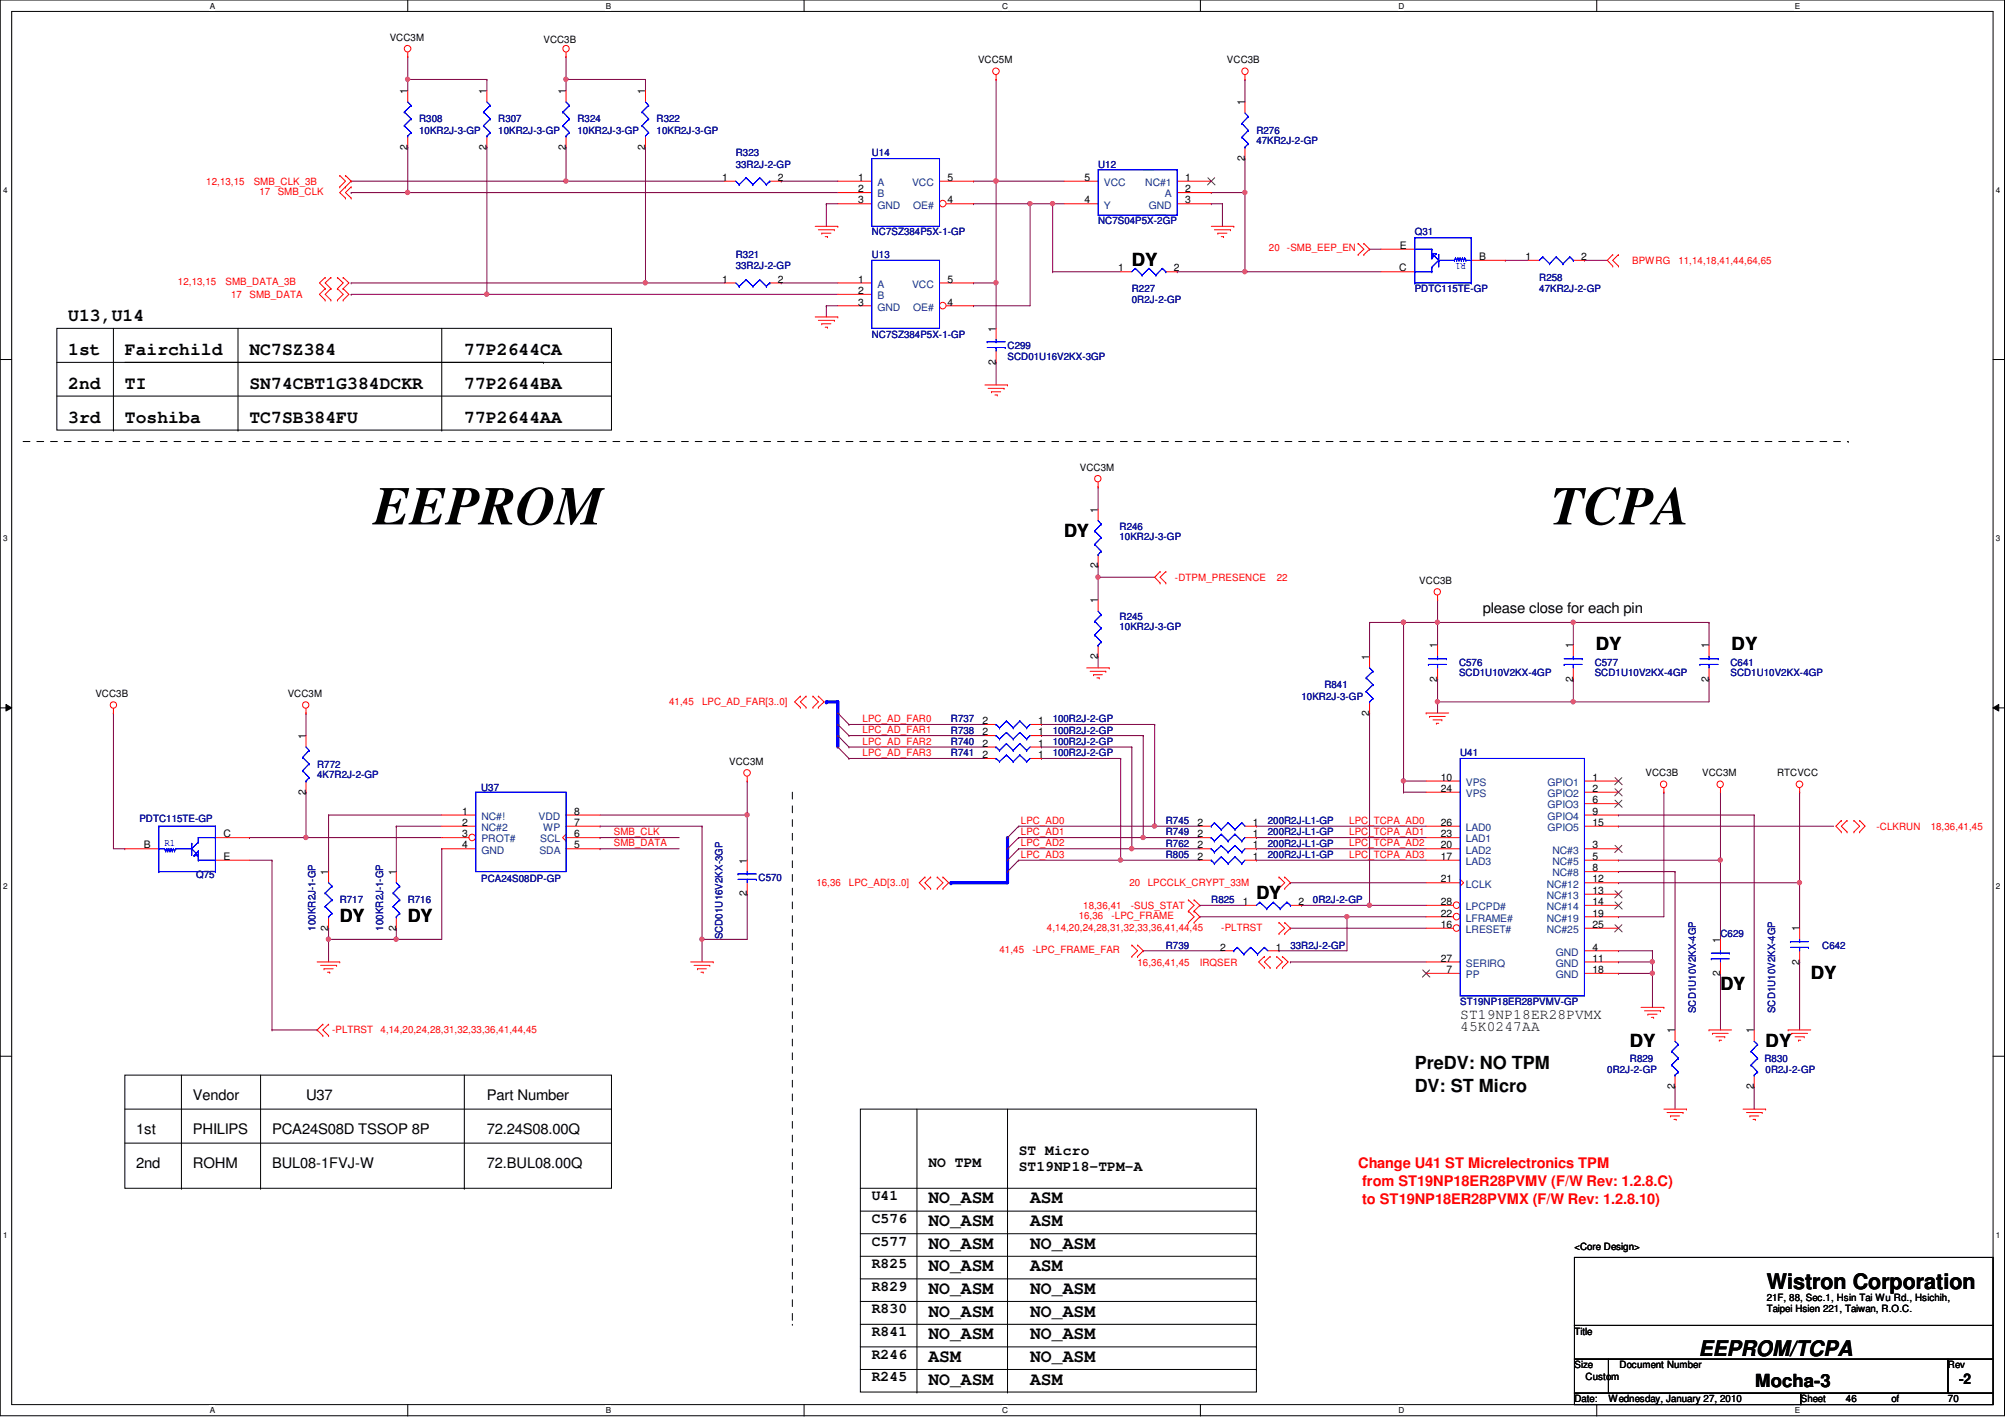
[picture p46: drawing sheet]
<svg xmlns="http://www.w3.org/2000/svg" width="297mm" height="210mm" viewBox="0 0 297 210" stroke-linecap="round" stroke-linejoin="round" font-family="sans-serif">
<defs><g id="words">
<g font-size="8">
<text x="55.4" y="77.7">EEPROM</text>
<text x="229.7" y="77.7">TCPA</text>
</g>
<g font-size="3.2">
<text x="261.7" y="190.9">Wistron Corporation</text>
<text x="251.7" y="200.9">EEPROM/TCPA</text>
</g>
<g font-size="2.7">
<text x="167.7" y="39.4">DY</text>
<text x="10.1" y="47.5">U13,U14</text>
<text x="10.1" y="52.5">1st</text>
<text x="18.5" y="52.5">Fairchild</text>
<text x="37" y="52.5">NC7SZ384</text>
<text x="68.8" y="52.5">77P2644CA</text>
<text x="10.1" y="57.6">2nd</text>
<text x="18.5" y="57.6">TI</text>
<text x="37" y="57.6">SN74CBT1G384DCKR</text>
<text x="68.8" y="57.6">77P2644BA</text>
<text x="10.1" y="62.6">3rd</text>
<text x="18.5" y="62.6">Toshiba</text>
<text x="37" y="62.6">TC7SB384FU</text>
<text x="68.8" y="62.6">77P2644AA</text>
<text x="157.6" y="79.6">DY</text>
<text x="236.4" y="96.4">DY</text>
<text x="256.5" y="96.4">DY</text>
<text x="50.3" y="136.6">DY</text>
<text x="60.4" y="136.6">DY</text>
<text x="186.1" y="133.2">DY</text>
<text x="254.9" y="146.6">DY</text>
<text x="268.3" y="144.9">DY</text>
<text x="241.5" y="155">DY</text>
<text x="261.6" y="155">DY</text>
<text x="209.6" y="158.4">PreDV: NO TPM</text>
<text x="209.6" y="161.7">DV: ST Micro</text>
<text x="137.5" y="178.3">NO_ASM</text>
<text x="152.6" y="178.3">ASM</text>
<text x="137.5" y="185">NO_ASM</text>
<text x="137.5" y="181.7">NO_ASM</text>
<text x="152.6" y="181.7">ASM</text>
<text x="152.6" y="185">NO_ASM</text>
<text x="137.5" y="191.7">NO_ASM</text>
<text x="137.5" y="188.3">NO_ASM</text>
<text x="152.6" y="188.3">ASM</text>
<text x="152.6" y="191.7">NO_ASM</text>
<text x="137.5" y="195">NO_ASM</text>
<text x="152.6" y="195">NO_ASM</text>
<text x="137.5" y="201.8">ASM</text>
<text x="137.5" y="198.4">NO_ASM</text>
<text x="152.6" y="201.8">NO_ASM</text>
<text x="152.6" y="198.4">NO_ASM</text>
<text x="137.5" y="205.1">NO_ASM</text>
<text x="152.6" y="205.1">ASM</text>
<text x="260.1" y="205.5">Mocha-3</text>
</g>
<g font-size="2.2">
<text x="219.7" y="90.8">please close for each pin</text>
<text x="216.3" y="151">ST19NP18ER28PVMX</text>
<text x="216.3" y="152.7">45K0247AA</text>
<text x="20.2" y="168">1st</text>
<text x="28.6" y="162.9">Vendor</text>
<text x="28.6" y="168">PHILIPS</text>
<text x="40.3" y="168">PCA24S08D TSSOP 8P</text>
<text x="45.3" y="162.9">U37</text>
<text x="72.1" y="168">72.24S08.00Q</text>
<text x="72.1" y="162.9">Part Number</text>
<text x="20.2" y="173">2nd</text>
<text x="28.6" y="173">ROHM</text>
<text x="40.3" y="173">BUL08-1FVJ-W</text>
<text x="72.1" y="173">72.BUL08.00Q</text>
<text x="137.5" y="172.8">NO TPM</text>
<text x="150.9" y="171.1">ST Micro</text>
<text x="150.9" y="173.5">ST19NP18-TPM-A</text>
<text x="129.2" y="177.8">U41</text>
<text x="129.2" y="181.2">C576</text>
<text x="129.2" y="184.5">C577</text>
<text x="129.2" y="187.9">R825</text>
<text x="129.2" y="191.2">R829</text>
<text x="129.2" y="198">R841</text>
<text x="129.2" y="194.6">R830</text>
<text x="129.2" y="201.3">R246</text>
<text x="129.2" y="204.6">R245</text>
<text x="290.2" y="205.1">-2</text>
</g>
<g font-size="2.2" fill="#f00">
<text x="201.2" y="173.1">Change U41 ST Micrelectronics TPM</text>
<text x="201.8" y="175.7">from ST19NP18ER28PVMV (F/W Rev: 1.2.8.C)</text>
<text x="201.8" y="178.3">to ST19NP18ER28PVMX (F/W Rev: 1.2.8.10)</text>
</g>
<g font-size="1.5">
<text x="57.7" y="6.1">VCC3M</text>
<text x="80.5" y="6.4">VCC3B</text>
<text x="144.9" y="9.4">VCC5M</text>
<text x="181.8" y="9.4">VCC3B</text>
<text x="60.4" y="13.9" transform="rotate(-90 60.4 13.9)">1</text>
<text x="72.1" y="13.9" transform="rotate(-90 72.1 13.9)">1</text>
<text x="83.8" y="13.9" transform="rotate(-90 83.8 13.9)">1</text>
<text x="95.6" y="13.9" transform="rotate(-90 95.6 13.9)">1</text>
<text x="184.4" y="15.6" transform="rotate(-90 184.4 15.6)">1</text>
<text x="60.4" y="22.2" transform="rotate(-90 60.4 22.2)">2</text>
<text x="72.1" y="22.2" transform="rotate(-90 72.1 22.2)">2</text>
<text x="83.8" y="22.2" transform="rotate(-90 83.8 22.2)">2</text>
<text x="95.6" y="22.2" transform="rotate(-90 95.6 22.2)">2</text>
<text x="184.4" y="23.8" transform="rotate(-90 184.4 23.8)">2</text>
<text x="107" y="26.8">1</text>
<text x="115.2" y="26.8">2</text>
<text x="127.1" y="26.8">1</text>
<text x="127.1" y="28.5">2</text>
<text x="140.4" y="26.8">5</text>
<text x="160.7" y="26.8">5</text>
<text x="175.6" y="26.8">1</text>
<text x="175.6" y="28.5">2</text>
<text x="127.1" y="30.1">3</text>
<text x="140.4" y="30.1">4</text>
<text x="160.7" y="30.1">4</text>
<text x="175.6" y="30.1">3</text>
<text x="107" y="41.9">1</text>
<text x="115.2" y="41.9">2</text>
<text x="127.1" y="41.9">1</text>
<text x="140.4" y="41.9">5</text>
<text x="165.6" y="40.2">1</text>
<text x="173.9" y="40.2">2</text>
<text x="207.3" y="40.2">C</text>
<text x="207.4" y="36.9">E</text>
<text x="219.2" y="38.5">B</text>
<text x="226" y="38.5">1</text>
<text x="234.3" y="38.5">2</text>
<text x="127.1" y="43.6">2</text>
<text x="127.1" y="45.3">3</text>
<text x="140.4" y="45.3">4</text>
<text x="147.5" y="49.1" transform="rotate(-90 147.5 49.1)">1</text>
<text x="147.5" y="54" transform="rotate(-90 147.5 54)">2</text>
<text x="160" y="69.8">VCC3M</text>
<text x="162.6" y="75.9" transform="rotate(-90 162.6 75.9)">1</text>
<text x="162.6" y="89.4" transform="rotate(-90 162.6 89.4)">1</text>
<text x="162.6" y="84.2" transform="rotate(-90 162.6 84.2)">2</text>
<text x="210.3" y="86.5">VCC3B</text>
<text x="162.6" y="97.6" transform="rotate(-90 162.6 97.6)">2</text>
<text x="202.9" y="97.7" transform="rotate(-90 202.9 97.7)">1</text>
<text x="212.9" y="101" transform="rotate(-90 212.9 101)">2</text>
<text x="212.9" y="96.1" transform="rotate(-90 212.9 96.1)">1</text>
<text x="233" y="101" transform="rotate(-90 233 101)">2</text>
<text x="233" y="96.1" transform="rotate(-90 233 96.1)">1</text>
<text x="253.2" y="101" transform="rotate(-90 253.2 101)">2</text>
<text x="253.2" y="96.1" transform="rotate(-90 253.2 96.1)">1</text>
<text x="14.1" y="103.3">VCC3B</text>
<text x="42.6" y="103.3">VCC3M</text>
<text x="145.5" y="107.3">2</text>
<text x="153.8" y="107.3">1</text>
<text x="202.9" y="106" transform="rotate(-90 202.9 106)">2</text>
<text x="45.3" y="109.5" transform="rotate(-90 45.3 109.5)">1</text>
<text x="108" y="113.4">VCC3M</text>
<text x="145.5" y="110.6">2</text>
<text x="145.5" y="112.3">2</text>
<text x="145.5" y="108.9">2</text>
<text x="153.8" y="110.6">1</text>
<text x="153.8" y="112.3">1</text>
<text x="153.8" y="108.9">1</text>
<text x="45.3" y="117.7" transform="rotate(-90 45.3 117.7)">2</text>
<text x="213.4" y="115.7">10</text>
<text x="213.4" y="117.3">24</text>
<text x="235.9" y="115.7">1</text>
<text x="235.9" y="117.3">2</text>
<text x="235.9" y="119">6</text>
<text x="243.8" y="115">VCC3B</text>
<text x="252.2" y="115">VCC3M</text>
<text x="263.3" y="115">RTCVCC</text>
<text x="21.3" y="125.7">B</text>
<text x="33.1" y="124">C</text>
<text x="68.4" y="120.7">1</text>
<text x="68.4" y="122.3">2</text>
<text x="68.4" y="124">3</text>
<text x="68.4" y="125.7">4</text>
<text x="85" y="125.7">5</text>
<text x="85" y="124">6</text>
<text x="85" y="122.3">7</text>
<text x="85" y="120.7">8</text>
<text x="177.4" y="125.7">2</text>
<text x="177.4" y="124">2</text>
<text x="177.4" y="122.3">2</text>
<text x="185.6" y="125.7">1</text>
<text x="185.6" y="124">1</text>
<text x="185.6" y="122.3">1</text>
<text x="213.4" y="125.7">20</text>
<text x="213.4" y="124">23</text>
<text x="213.4" y="122.3">26</text>
<text x="235.9" y="125.7">3</text>
<text x="235.9" y="120.7">9</text>
<text x="235.9" y="122.3">15</text>
<text x="33.1" y="127.4">E</text>
<text x="48.6" y="129.6" transform="rotate(-90 48.6 129.6)">1</text>
<text x="58.7" y="129.6" transform="rotate(-90 58.7 129.6)">1</text>
<text x="110.7" y="127.9" transform="rotate(-90 110.7 127.9)">1</text>
<text x="177.4" y="127.4">2</text>
<text x="185.6" y="127.4">1</text>
<text x="213.4" y="127.4">17</text>
<text x="213.4" y="130.7">21</text>
<text x="235.9" y="127.4">5</text>
<text x="235.9" y="129.1">8</text>
<text x="235.9" y="130.7">12</text>
<text x="48.6" y="137.8" transform="rotate(-90 48.6 137.8)">2</text>
<text x="58.7" y="137.8" transform="rotate(-90 58.7 137.8)">2</text>
<text x="110.7" y="132.8" transform="rotate(-90 110.7 132.8)">2</text>
<text x="184.1" y="134.1">1</text>
<text x="192.4" y="134.1">2</text>
<text x="213.4" y="137.5">16</text>
<text x="213.4" y="135.8">22</text>
<text x="213.4" y="134.1">28</text>
<text x="235.9" y="132.4">13</text>
<text x="235.9" y="134.1">14</text>
<text x="235.9" y="135.8">19</text>
<text x="235.9" y="137.5">25</text>
<text x="266.6" y="138" transform="rotate(-90 266.6 138)">1</text>
<text x="180.8" y="140.8">2</text>
<text x="189" y="140.8">1</text>
<text x="213.4" y="142.5">27</text>
<text x="235.9" y="140.8">4</text>
<text x="235.9" y="142.5">11</text>
<text x="254.8" y="139.7" transform="rotate(-90 254.8 139.7)">1</text>
<text x="266.6" y="142.9" transform="rotate(-90 266.6 142.9)">2</text>
<text x="214.3" y="144.1">7</text>
<text x="235.9" y="144.1">18</text>
<text x="254.8" y="144.5" transform="rotate(-90 254.8 144.5)">2</text>
<text x="248.1" y="153.1" transform="rotate(-90 248.1 153.1)">1</text>
<text x="259.8" y="153.1" transform="rotate(-90 259.8 153.1)">1</text>
<text x="248.1" y="161.3" transform="rotate(-90 248.1 161.3)">2</text>
<text x="259.8" y="161.3" transform="rotate(-90 259.8 161.3)">2</text>
<text x="233.3" y="185.1">&lt;Core Design&gt;</text>
<text x="233.3" y="197.7">Title</text>
<text x="261.7" y="192.7">21F, 88, Sec.1, Hsin Tai Wu Rd., Hsichih,</text>
<text x="261.7" y="194.4">Taipei Hsien 221, Taiwan, R.O.C.</text>
<text x="233.3" y="202.7">Size</text>
<text x="239.9" y="202.7">Document Number</text>
<text x="288.6" y="202.7">Rev</text>
<text x="233.3" y="207.7">Date:</text>
<text x="234.9" y="204.4">Custom</text>
<text x="238.3" y="207.7">Wednesday, January 27, 2010</text>
<text x="266.8" y="207.7">Sheet</text>
<text x="273.5" y="207.7">46</text>
<text x="280.2" y="207.7">of</text>
<text x="288.6" y="207.7">70</text>
</g>
<g font-size="1.5" fill="#000080">
<text x="62.1" y="18.1">R308</text>
<text x="62.1" y="19.8">10KR2J-3-GP</text>
<text x="73.8" y="18.1">R307</text>
<text x="73.8" y="19.8">10KR2J-3-GP</text>
<text x="85.6" y="18.1">R324</text>
<text x="85.6" y="19.8">10KR2J-3-GP</text>
<text x="97.3" y="18.1">R322</text>
<text x="97.3" y="19.8">10KR2J-3-GP</text>
<text x="109" y="23.2">R323</text>
<text x="129.2" y="23.2">U14</text>
<text x="186.1" y="19.8">R276</text>
<text x="186.1" y="21.3">47KR2J-2-GP</text>
<text x="109" y="24.8">33R2J-2-GP</text>
<text x="162.7" y="24.8">U12</text>
<text x="129.2" y="34.9">NC7SZ384P5X-1-GP</text>
<text x="162.7" y="33.2">NC7S04P5X-2GP</text>
<text x="209.6" y="34.9">Q31</text>
<text x="109" y="38.3">R321</text>
<text x="109" y="39.9">33R2J-2-GP</text>
<text x="129.2" y="38.3">U13</text>
<text x="228" y="41.6">R258</text>
<text x="167.7" y="43.3">R227</text>
<text x="167.7" y="45">0R2J-2-GP</text>
<text x="209.6" y="43.3">PDTC115TE-GP</text>
<text x="228" y="43.3">47KR2J-2-GP</text>
<text x="129.2" y="50">NC7SZ384P5X-1-GP</text>
<text x="149.3" y="51.6">C299</text>
<text x="149.3" y="53.3">SCD01U16V2KX-3GP</text>
<text x="165.9" y="78.5">R246</text>
<text x="165.9" y="80">10KR2J-3-GP</text>
<text x="165.9" y="91.9">R245</text>
<text x="165.9" y="93.4">10KR2J-3-GP</text>
<text x="196.2" y="101.9">R841</text>
<text x="216.2" y="98.6">C576</text>
<text x="216.2" y="100.1">SCD1U10V2KX-4GP</text>
<text x="236.3" y="98.6">C577</text>
<text x="236.3" y="100.1">SCD1U10V2KX-4GP</text>
<text x="256.4" y="98.6">C641</text>
<text x="256.4" y="100.1">SCD1U10V2KX-4GP</text>
<text x="140.9" y="107">R737</text>
<text x="156" y="107">100R2J-2-GP</text>
<text x="192.8" y="103.6">10KR2J-3-GP</text>
<text x="47" y="113.7">R772</text>
<text x="140.9" y="110.3">R740</text>
<text x="140.9" y="112">R741</text>
<text x="140.9" y="108.7">R738</text>
<text x="156" y="110.3">100R2J-2-GP</text>
<text x="156" y="112">100R2J-2-GP</text>
<text x="156" y="108.7">100R2J-2-GP</text>
<text x="216.3" y="112">U41</text>
<text x="47" y="115.2">4K7R2J-2-GP</text>
<text x="71.3" y="117.2">U37</text>
<text x="20.7" y="121.8">PDTC115TE-GP</text>
<text x="172.7" y="125.4">R762</text>
<text x="172.7" y="123.7">R749</text>
<text x="172.7" y="122.1">R745</text>
<text x="187.8" y="125.4">200R2J-L1-GP</text>
<text x="187.8" y="123.7">200R2J-L1-GP</text>
<text x="187.8" y="122.1">200R2J-L1-GP</text>
<text x="29" y="130.1">Q75</text>
<text x="71.3" y="130.6">PCA24S08DP-GP</text>
<text x="112.4" y="130.5">C570</text>
<text x="172.7" y="127.1">R805</text>
<text x="187.8" y="127.1">200R2J-L1-GP</text>
<text x="46.7" y="137.8" transform="rotate(-90 46.7 137.8)">100KR2J-1-GP</text>
<text x="50.3" y="133.8">R717</text>
<text x="56.8" y="137.8" transform="rotate(-90 56.8 137.8)">100KR2J-1-GP</text>
<text x="60.4" y="133.8">R716</text>
<text x="179.4" y="133.8">R825</text>
<text x="194.5" y="133.8">0R2J-2-GP</text>
<text x="107.1" y="139.1" transform="rotate(-90 107.1 139.1)">SCD01U16V2KX-3GP</text>
<text x="172.7" y="140.5">R739</text>
<text x="191.2" y="140.5">33R2J-2-GP</text>
<text x="254.9" y="138.9">C629</text>
<text x="270" y="140.5">C642</text>
<text x="216.3" y="148.9">ST19NP18ER28PVMV-GP</text>
<text x="251.2" y="150.1" transform="rotate(-90 251.2 150.1)">SCD1U10V2KX-4GP</text>
<text x="263" y="150.1" transform="rotate(-90 263 150.1)">SCD1U10V2KX-4GP</text>
<text x="238.1" y="159">0R2J-2-GP</text>
<text x="241.5" y="157.3">R829</text>
<text x="261.4" y="157.3">R830</text>
<text x="261.6" y="159">0R2J-2-GP</text>
</g>
<g font-size="1.5" fill="#f00">
<text x="30.6" y="27.3">12,13,15</text>
<text x="37.6" y="27.3">SMB_CLK_3B</text>
<text x="38.4" y="28.9">17</text>
<text x="41.1" y="28.9">SMB_CLK</text>
<text x="188" y="37.3">20</text>
<text x="190.7" y="37.3">-SMB_EEP_EN</text>
<text x="241.8" y="39.1">BPWRG</text>
<text x="248.7" y="39.1">11,14,18,41,44,64,65</text>
<text x="26.4" y="42.3">12,13,15</text>
<text x="33.4" y="42.3">SMB_DATA_3B</text>
<text x="34.2" y="44.1">17</text>
<text x="37" y="44.1">SMB_DATA</text>
<text x="174.1" y="86">-DTPM_PRESENCE</text>
<text x="189.1" y="86">22</text>
<text x="99.1" y="104.5">41,45</text>
<text x="104" y="104.5">LPC_AD_FAR[3..0]</text>
<text x="127.8" y="107">LPC_AD_FAR0</text>
<text x="127.8" y="108.6">LPC_AD_FAR1</text>
<text x="127.8" y="110.3">LPC_AD_FAR2</text>
<text x="127.8" y="112">LPC_AD_FAR3</text>
<text x="90.9" y="123.7">SMB_CLK</text>
<text x="90.9" y="125.4">SMB_DATA</text>
<text x="151.3" y="125.4">LPC_AD2</text>
<text x="151.3" y="123.7">LPC_AD1</text>
<text x="151.3" y="122">LPC_AD0</text>
<text x="199.9" y="122">LPC_TCPA_AD0</text>
<text x="199.9" y="123.7">LPC_TCPA_AD1</text>
<text x="199.9" y="125.4">LPC_TCPA_AD2</text>
<text x="278" y="122.9">-CLKRUN</text>
<text x="286" y="122.9">18,36,41,45</text>
<text x="120.9" y="131.3">16,36</text>
<text x="125.8" y="131.3">LPC_AD[3..0]</text>
<text x="151.3" y="127.1">LPC_AD3</text>
<text x="167.3" y="131.3">20</text>
<text x="170" y="131.3">LPCCLK_CRYPT_33M</text>
<text x="199.9" y="127.1">LPC_TCPA_AD3</text>
<text x="155.1" y="137.8">4,14,20,24,28,31,32,33,36,41,44,45</text>
<text x="159.8" y="136.1">16,36</text>
<text x="160.5" y="134.7">18,36,41</text>
<text x="164.7" y="136.1">-LPC_FRAME</text>
<text x="167.5" y="134.7">-SUS_STAT</text>
<text x="180.9" y="137.8">-PLTRST</text>
<text x="148.1" y="141.2">41,45</text>
<text x="152.9" y="141.2">-LPC_FRAME_FAR</text>
<text x="168.5" y="143">16,36,41,45</text>
<text x="177.8" y="143">IRQSER</text>
<text x="49.2" y="153.1">-PLTRST</text>
<text x="56.4" y="153.1">4,14,20,24,28,31,32,33,36,41,44,45</text>
</g>
<g font-size="1.5" fill="#004080">
<text x="130" y="27.6">A</text>
<text x="130" y="29.3">B</text>
<text x="135.1" y="27.6">VCC</text>
<text x="163.5" y="27.6">VCC</text>
<text x="169.7" y="27.6">NC#1</text>
<text x="172.6" y="29.3">A</text>
<text x="130" y="30.9">GND</text>
<text x="135.3" y="30.9">OE#</text>
<text x="163.5" y="30.9">Y</text>
<text x="170.2" y="30.9">GND</text>
<text x="130" y="42.6">A</text>
<text x="130" y="44.3">B</text>
<text x="130" y="46">GND</text>
<text x="135.1" y="42.6">VCC</text>
<text x="135.3" y="46">OE#</text>
<text x="217.2" y="116.4">VPS</text>
<text x="217.2" y="118.1">VPS</text>
<text x="229.3" y="116.4">GPIO1</text>
<text x="229.3" y="118.1">GPIO2</text>
<text x="229.3" y="119.8">GPIO3</text>
<text x="71.3" y="121.5">NC#!</text>
<text x="71.3" y="123.1">NC#2</text>
<text x="71.3" y="124.8">PROT#</text>
<text x="79.8" y="121.5">VDD</text>
<text x="80" y="124.8">SCL</text>
<text x="80.5" y="123.1">WP</text>
<text x="217.2" y="124.8">LAD1</text>
<text x="217.2" y="123.1">LAD0</text>
<text x="229.3" y="121.5">GPIO4</text>
<text x="229.3" y="123.1">GPIO5</text>
<text x="71.3" y="126.4">GND</text>
<text x="79.9" y="126.4">SDA</text>
<text x="217.2" y="128.1">LAD3</text>
<text x="217.2" y="126.4">LAD2</text>
<text x="217.2" y="131.5">LCLK</text>
<text x="229.1" y="131.5">NC#12</text>
<text x="230" y="126.4">NC#3</text>
<text x="230" y="128.1">NC#5</text>
<text x="230" y="129.8">NC#8</text>
<text x="217.2" y="136.5">LFRAME#</text>
<text x="217.2" y="134.8">LPCPD#</text>
<text x="229.1" y="133.2">NC#13</text>
<text x="229.1" y="134.8">NC#14</text>
<text x="229.1" y="136.5">NC#19</text>
<text x="217.2" y="138.2">LRESET#</text>
<text x="217.2" y="143.2">SERIRQ</text>
<text x="229.1" y="138.2">NC#25</text>
<text x="230.5" y="141.6">GND</text>
<text x="230.5" y="143.2">GND</text>
<text x="217.2" y="144.9">PP</text>
<text x="230.5" y="144.9">GND</text>
</g>
<g font-size="1.5" fill="#00f">
<text x="217.2" y="39" transform="rotate(180 217.2 39)">R1</text>
<text x="24.4" y="125.3">R1</text>
</g>
<g font-size="1.2">
<text x="31.1" y="1.3">A</text>
<text x="89.7" y="1.3">B</text>
<text x="148.5" y="1.3">C</text>
<text x="207.2" y="1.3">D</text>
<text x="265.9" y="1.3">E</text>
<text x=".5" y="28.6">4</text>
<text x="295.7" y="28.6">4</text>
<text x=".5" y="80.1">3</text>
<text x="295.7" y="80.1">3</text>
<text x=".5" y="131.7">2</text>
<text x="295.7" y="131.7">2</text>
<text x=".5" y="183.3">1</text>
<text x="295.7" y="183.3">1</text>
<text x="31.1" y="209.3">A</text>
<text x="89.7" y="209.3">B</text>
<text x="148.5" y="209.3">C</text>
<text x="207.2" y="209.3">D</text>
<text x="265.9" y="209.3">E</text>
</g>
</g></defs>
<path d="M0 0h297v209.7h-297zM1.7 1.7h293.6v206.4h-293.6z" fill="none" stroke="#000" stroke-width=".15"/>
<g fill="#fff">
<path d="M31.1 .2h.7v1.3h-.7z"/>
<path d="M31.1 208.2h.7v1.4h-.7z"/>
</g>
<path d="M60.4 0v1.7M60.4 208.1v1.7" fill="none" stroke="#000" stroke-width=".15"/>
<g fill="#fff">
<path d="M89.7 .2h.8v1.3h-.8z"/>
<path d="M89.7 208.2h.8v1.4h-.8z"/>
</g>
<path d="M119.1 0v1.7M119.1 208.1v1.7" fill="none" stroke="#000" stroke-width=".15"/>
<g fill="#fff">
<path d="M148.5 .2h.8v1.3h-.8z"/>
<path d="M148.5 208.2h.8v1.4h-.8z"/>
</g>
<path d="M177.8 0v1.7M177.8 208.1v1.7" fill="none" stroke="#000" stroke-width=".15"/>
<g fill="#fff">
<path d="M207.2 .2h.8v1.3h-.8z"/>
<path d="M207.2 208.2h.8v1.4h-.8z"/>
</g>
<path d="M236.6 0v1.7M236.6 208.1v1.7" fill="none" stroke="#000" stroke-width=".15"/>
<g fill="#fff">
<path d="M265.9 .2h.8v1.3h-.8z"/>
<path d="M265.9 208.2h.8v1.4h-.8z"/>
<path d="M.5 27.5h.6v1.3h-.6z"/>
<path d="M295.7 27.5h.6v1.3h-.6z"/>
<path d="M.5 79h.6v1.4h-.6z"/>
<path d="M295.7 79h.6v1.4h-.6z"/>
</g>
<path d="M0 53.3h1.7M295.3 53.3h1.7" fill="none" stroke="#000" stroke-width=".15"/>
<g fill="#fff">
<path d="M.5 130.6h.6v1.4h-.6z"/>
<path d="M295.7 130.6h.6v1.4h-.6z"/>
</g>
<path d="M0 104.9h1.7M.9 104.4l.8 .5-.8 .4zM295.3 104.9l.8-.5v.9zM295.3 104.9h1.7" fill="none" stroke="#000" stroke-width=".15"/>
<path d="M.9 104.4l.8 .5-.8 .4zM295.3 104.9l.8-.5v.9z" fill="#000"/>
<g fill="#fff">
<path d="M.5 182.2h.6v1.4h-.6z"/>
<path d="M295.7 182.2h.6v1.4h-.6z"/>
</g>
<path d="M0 156.5h1.7M295.3 156.5h1.7" fill="none" stroke="#000" stroke-width=".15"/>
<path d="M45.3 105.6h.1M45.3 117.3h.1M45.3 105.6v3.4M45.3 117.3v6.8M45.3 124.1h.1M45.3 124.1h20.1" fill="none" stroke="#800040" stroke-width=".15"/>
<circle cx="45.3" cy="124.1" r=".32" fill="#f0f"/>
<circle cx="45.3" cy="124.1" r=".32" fill="none" stroke="#f0f" stroke-width=".15"/>
<path d="M147.6 11.8h.1M147.6 11.8v15M152.6 30.2h.1M152.6 30.2v15.1h-8.4M144.2 45.3h.1M147.6 53.7h.1M147.6 53.7v3.3M37 124.1h.1M37 124.1h8.3" fill="none" stroke="#800040" stroke-width=".15"/>
<circle cx="147.5" cy="26.8" r=".32" fill="#f0f"/>
<circle cx="147.5" cy="26.8" r=".32" fill="none" stroke="#f0f" stroke-width=".15"/>
<path d="M122.4 30.2h.1M122.4 30.2v3.3M122.4 30.2h1.7M156 30.2h.1M156 30.2h1.6M156 30.2v10.1M122.4 45.3h.1M122.4 45.3v1.6M122.4 45.3h1.7M156 40.3h.1M156 40.3h10" fill="none" stroke="#800040" stroke-width=".15"/>
<circle cx="155.9" cy="30.2" r=".32" fill="#f0f"/>
<circle cx="155.9" cy="30.2" r=".32" fill="none" stroke="#f0f" stroke-width=".15"/>
<path d="M174.4 40.3h.1M174.4 40.3h10" fill="none" stroke="#800040" stroke-width=".15"/>
<circle cx="184.4" cy="40.2" r=".32" fill="#f0f"/>
<circle cx="184.4" cy="40.2" r=".32" fill="none" stroke="#f0f" stroke-width=".15"/>
<path d="M83.9 26.8h.1M83.9 26.8h23.5M115.7 26.8h.1M115.7 26.8h8.4M115.7 41.9h.1M115.7 41.9h8.4" fill="none" stroke="#800040" stroke-width=".15"/>
<circle cx="83.8" cy="26.8" r=".32" fill="#f0f"/>
<circle cx="83.8" cy="26.8" r=".32" fill="none" stroke="#f0f" stroke-width=".15"/>
<path d="M95.6 21.8h.1M95.6 21.8v20.1M95.6 41.9h.1M95.6 41.9h11.8" fill="none" stroke="#800040" stroke-width=".15"/>
<circle cx="95.6" cy="41.9" r=".32" fill="#f0f"/>
<circle cx="95.6" cy="41.9" r=".32" fill="none" stroke="#f0f" stroke-width=".15"/>
<path d="M83.9 11.8h.1M83.9 11.8h11.7M83.9 21.8h.1M83.9 21.8v5" fill="none" stroke="#800040" stroke-width=".15"/>
<circle cx="83.8" cy="11.7" r=".32" fill="#f0f"/>
<circle cx="83.8" cy="11.7" r=".32" fill="none" stroke="#f0f" stroke-width=".15"/>
<path d="M52 26.8h.1M52 26.8h31.9M72.1 43.6h.1M72.1 43.6h52" fill="none" stroke="#800040" stroke-width=".15"/>
<circle cx="72.1" cy="43.6" r=".32" fill="#f0f"/>
<circle cx="72.1" cy="43.6" r=".32" fill="none" stroke="#f0f" stroke-width=".15"/>
<path d="M60.4 28.5h.1M60.4 28.5h63.7M52 41.9h.1M52 41.9h43.6" fill="none" stroke="#800040" stroke-width=".15"/>
<circle cx="60.4" cy="28.5" r=".32" fill="#f0f"/>
<circle cx="60.4" cy="28.5" r=".32" fill="none" stroke="#f0f" stroke-width=".15"/>
<g fill="none" stroke="#800040" stroke-width=".15">
<path d="M60.4 8.4h.1M60.4 11.8h.1M60.4 8.4v3.4M60.4 11.8h11.7M72.1 11.8h.1M72.1 11.8v1.6M83.9 8.4h.1M83.9 11.8h.1M83.9 8.4v5M95.6 11.8h.1M95.6 11.8v1.6M52 28.5h.1"/>
<path d="M60.4 21.8h.1M60.4 21.8v6.7h-8.4M72.1 21.8h.1M72.1 21.8v21.8h-20.1M52 43.6h.1"/>
</g>
<circle cx="60.4" cy="11.7" r=".32" fill="#f0f"/>
<circle cx="60.4" cy="11.7" r=".32" fill="none" stroke="#f0f" stroke-width=".15"/>
<path d="M60.4 11.8h.1M60.4 11.8v1.6M152.6 30.2h.1M152.6 30.2h3.4" fill="none" stroke="#800040" stroke-width=".15"/>
<circle cx="152.6" cy="30.2" r=".32" fill="#f0f"/>
<circle cx="152.6" cy="30.2" r=".32" fill="none" stroke="#f0f" stroke-width=".15"/>
<path d="M144.2 30.2h.1M144.2 30.2h8.4M147.6 26.8h.1M147.6 26.8h10M179.4 30.2h.1M179.4 30.2h1.7M181.1 30.2h.1M181.1 30.2v3.3M184.4 28.5h.1M184.4 28.5v11.8M147.6 41.9h.1M147.6 41.9v6.7" fill="none" stroke="#800040" stroke-width=".15"/>
<circle cx="147.5" cy="41.9" r=".32" fill="#f0f"/>
<circle cx="147.5" cy="41.9" r=".32" fill="none" stroke="#f0f" stroke-width=".15"/>
<path d="M147.6 26.8h.1M147.6 26.8v15.1h-3.4M144.2 41.9h.1" fill="none" stroke="#800040" stroke-width=".15"/>
<circle cx="147.5" cy="26.8" r=".32" fill="#f0f"/>
<circle cx="147.5" cy="26.8" r=".32" fill="none" stroke="#f0f" stroke-width=".15"/>
<path d="M184.4 23.5h.1M184.4 23.5v5" fill="none" stroke="#800040" stroke-width=".15"/>
<circle cx="184.4" cy="28.5" r=".32" fill="#f0f"/>
<circle cx="184.4" cy="28.5" r=".32" fill="none" stroke="#f0f" stroke-width=".15"/>
<path d="M48.7 120.7h.1M48.7 139.1h.1M48.7 120.7h16.7M48.7 120.7v8.4M48.7 139.1v3.4M48.7 139.1h10M58.7 122.4h.1M58.7 122.4h6.7M58.7 122.4v6.7" fill="none" stroke="#800040" stroke-width=".15"/>
<circle cx="48.7" cy="139.1" r=".32" fill="#f0f"/>
<circle cx="48.7" cy="139.1" r=".32" fill="none" stroke="#f0f" stroke-width=".15"/>
<path d="M48.7 137.5h.1M48.7 137.5v1.6M58.7 137.5h.1M58.7 139.1h.1M58.7 137.5v1.6M65.4 125.7h.1M65.4 125.7v13.4h-6.7" fill="none" stroke="#800040" stroke-width=".15"/>
<circle cx="58.7" cy="139.1" r=".32" fill="#f0f"/>
<circle cx="58.7" cy="139.1" r=".32" fill="none" stroke="#f0f" stroke-width=".15"/>
<path d="M88.9 122.4h.1M88.9 122.4h15.1M104 122.4h.1M104 122.4v16.7M110.7 120.7h.1M110.7 120.7v6.7" fill="none" stroke="#800040" stroke-width=".15"/>
<circle cx="110.7" cy="120.7" r=".32" fill="#f0f"/>
<circle cx="110.7" cy="120.7" r=".32" fill="none" stroke="#f0f" stroke-width=".15"/>
<path d="M104 139.1h.1M104 139.1v3.4M110.7 132.5h.1M110.7 132.5v6.6" fill="none" stroke="#800040" stroke-width=".15"/>
<circle cx="104" cy="139.1" r=".32" fill="#f0f"/>
<circle cx="104" cy="139.1" r=".32" fill="none" stroke="#f0f" stroke-width=".15"/>
<g fill="none" stroke="#800040" stroke-width=".15">
<path d="M202.9 36.9h.1M202.9 36.9h1.7M202.9 92.2h.1M202.9 92.2v5M110.7 115.7h.1M110.7 115.7v5M207.9 115.7h.1M207.9 115.7v1.6M213 104h.1M213 104v1.6M88.9 124.1h.1M88.9 125.7h.1"/>
<path d="M88.9 124.1h11.7M88.9 125.7h11.7"/>
</g>
<circle cx="207.9" cy="115.7" r=".32" fill="#f0f"/>
<circle cx="207.9" cy="115.7" r=".32" fill="none" stroke="#f0f" stroke-width=".15"/>
<path d="M202.9 92.2h.1M202.9 92.2h10.1M207.9 92.2h.1M213 92.2h.1M213 92.2v3.4M191.2 137.5h.1M191.2 137.5h20.1M192.8 134.1h.1M192.8 134.1h18.5M202.9 134.1h.1M239.8 122.4h.1M239.8 122.4h31.8" fill="none" stroke="#800040" stroke-width=".15"/>
<circle cx="207.9" cy="92.2" r=".32" fill="#f0f"/>
<circle cx="207.9" cy="92.2" r=".32" fill="none" stroke="#f0f" stroke-width=".15"/>
<g fill="none" stroke="#800040" stroke-width=".15">
<path d="M144.2 26.8h.1M144.2 26.8h3.4M179.4 28.5h.1M179.4 28.5h5M223 38.6h.1M223 38.6h3.4M234.7 38.6h.1M234.7 38.6h3.4M184.4 40.3h.1M184.4 40.3h20.2M213 88.9h.1M213 88.9v3.3"/>
<path d="M233.1 92.2h.1M233.1 92.2h20.1"/>
</g>
<circle cx="233.1" cy="92.2" r=".32" fill="#f0f"/>
<circle cx="233.1" cy="92.2" r=".32" fill="none" stroke="#f0f" stroke-width=".15"/>
<path d="M253.2 92.2h.1M253.2 92.2v3.4M213 100.6h.1M213 100.6v3.4M233.1 104h.1M253.2 100.6h.1M253.2 100.6v3.4h-20.1" fill="none" stroke="#800040" stroke-width=".15"/>
<circle cx="233.1" cy="103.9" r=".32" fill="#f0f"/>
<circle cx="233.1" cy="103.9" r=".32" fill="none" stroke="#f0f" stroke-width=".15"/>
<g fill="none" stroke="#800040" stroke-width=".15">
<path d="M184.4 11.8h.1M184.4 11.8v3.3M162.7 85.5h.1M162.7 85.5v3.4M16.8 105.6h.1M16.8 105.6v20.1h1.7M18.5 125.7h.1M37 127.4h3.3M40.3 127.4h.1M40.3 127.4v25.2M88.9 120.7h21.8M104 139.1h.1"/>
<path d="M104 139.1h6.7M110.7 120.7h.1M40.3 152.6h.1M40.3 152.6h6.7M47 152.6h.1"/>
</g>
<circle cx="162.7" cy="85.5" r=".32" fill="#f0f"/>
<circle cx="162.7" cy="85.5" r=".32" fill="none" stroke="#f0f" stroke-width=".15"/>
<g fill="none" stroke="#800040" stroke-width=".15">
<path d="M162.7 72.1h.1M162.7 72.1v3.3M162.7 97.2h.1M162.7 85.5h.1M162.7 83.8h.1M162.7 83.8v1.7M162.7 97.2v1.7M162.7 85.5h8.4M202.9 105.6h.1M202.9 105.6v28.5M207.9 117.3h.1M207.9 115.7h.1"/>
<path d="M207.9 117.3h3.4M207.9 115.7h3.4M177.8 134.1h.1M177.8 134.1h6.6"/>
</g>
<circle cx="202.9" cy="134.1" r=".32" fill="#f0f"/>
<circle cx="202.9" cy="134.1" r=".32" fill="none" stroke="#f0f" stroke-width=".15"/>
<g fill="none" stroke="#800040" stroke-width=".15">
<path d="M233.1 92.2h.1M233.1 92.2v3.4M213 104h.1M233.1 100.6h.1M233.1 100.6v3.4h-20.1M191.2 130.8h.1M191.2 130.8h20.1M191.2 142.5h.1M191.2 142.5h20.1M239.8 140.8h.1M239.8 142.5h.1M239.8 144.2h.1"/>
<path d="M239.8 140.8h5M239.8 144.2h5M244.8 140.8h.1M244.8 140.8v1.7h-5"/>
</g>
<circle cx="213" cy="103.9" r=".32" fill="#f0f"/>
<circle cx="213" cy="103.9" r=".32" fill="none" stroke="#f0f" stroke-width=".15"/>
<path d="M254.9 117.3h.1M254.9 117.3v21.8M254.9 127.4h.1M254.9 144.2h.1M254.9 144.2v8.4" fill="none" stroke="#800040" stroke-width=".15"/>
<circle cx="254.9" cy="127.4" r=".32" fill="#f0f"/>
<circle cx="254.9" cy="127.4" r=".32" fill="none" stroke="#f0f" stroke-width=".15"/>
<path d="M207.9 92.2h.1M207.9 92.2v23.5M246.5 117.3h.1M246.5 117.3v18.5h-6.7M239.8 135.8h.1" fill="none" stroke="#800040" stroke-width=".15"/>
<circle cx="207.9" cy="92.2" r=".32" fill="#f0f"/>
<circle cx="207.9" cy="92.2" r=".32" fill="none" stroke="#f0f" stroke-width=".15"/>
<path d="M266.6 130.8h.1M266.6 130.8v6.7M244.8 142.5h.1M244.8 142.5v1.7M266.6 142.5h.1M266.6 142.5v10.1" fill="none" stroke="#800040" stroke-width=".15"/>
<circle cx="244.8" cy="142.5" r=".32" fill="#f0f"/>
<circle cx="244.8" cy="142.5" r=".32" fill="none" stroke="#f0f" stroke-width=".15"/>
<path d="M213 92.2h.1M213 92.2h20.1M239.8 130.8h.1M239.8 127.4h.1M239.8 130.8h26.8M239.8 127.4h15.1" fill="none" stroke="#800040" stroke-width=".15"/>
<circle cx="213" cy="92.2" r=".32" fill="#f0f"/>
<circle cx="213" cy="92.2" r=".32" fill="none" stroke="#f0f" stroke-width=".15"/>
<path d="M266.6 117.3h.1M266.6 117.3v13.5" fill="none" stroke="#800040" stroke-width=".15"/>
<circle cx="266.6" cy="130.7" r=".32" fill="#f0f"/>
<circle cx="266.6" cy="130.7" r=".32" fill="none" stroke="#f0f" stroke-width=".15"/>
<path d="M239.8 129.1h.1M239.8 129.1h8.4M248.2 129.1h.1M248.2 129.1v23.5M244.8 144.2h.1M244.8 144.2v5M248.2 161h.1M248.2 161v3.3" fill="none" stroke="#800040" stroke-width=".15"/>
<circle cx="244.8" cy="144.2" r=".32" fill="#f0f"/>
<circle cx="244.8" cy="144.2" r=".32" fill="none" stroke="#f0f" stroke-width=".15"/>
<path d="M239.8 120.7h.1M239.8 120.7h20.1M259.9 120.7h.1M259.9 120.7v31.9M259.9 161h.1M259.9 161v3.3" fill="none" stroke="#800040" stroke-width=".15"/>
<path d="M140.9 130.8h8.4" fill="none" stroke="#00f" stroke-width=".47"/>
<circle cx="140.9" cy="130.8" r=".23" fill="#00f"/>
<path d="M199.6 135.8h.1M199.6 135.8v5h-10.1M199.6 135.8h11.7M169.4 140.8h.1M169.4 140.8h11.7M189.5 140.8h.1" fill="none" stroke="#800040" stroke-width=".15"/>
<circle cx="199.5" cy="135.8" r=".32" fill="#f0f"/>
<circle cx="199.5" cy="135.8" r=".32" fill="none" stroke="#f0f" stroke-width=".15"/>
<path d="M125.8 107.3h.1M125.8 109h.1M125.8 110.7h.1M125.8 112.4h.1M125.8 107.3h20.1M125.8 109h20.1M125.8 110.7h20.1M125.8 112.4h20.1M177.8 135.8h.1M177.8 135.8h21.8" fill="none" stroke="#800040" stroke-width=".15"/>
<path d="M124.1 109v1.7" fill="none" stroke="#00f" stroke-width=".47"/>
<circle cx="124.1" cy="109" r=".23" fill="#00f"/>
<path d="M124.1 107.3v1.7" fill="none" stroke="#00f" stroke-width=".47"/>
<circle cx="124.1" cy="107.3" r=".23" fill="#00f"/>
<path d="M124.1 105.6v1.7" fill="none" stroke="#00f" stroke-width=".47"/>
<circle cx="124.1" cy="105.6" r=".23" fill="#00f"/>
<path d="M124.1 104v1.6" fill="none" stroke="#00f" stroke-width=".47"/>
<circle cx="124.1" cy="104" r=".23" fill="#00f"/>
<path d="M122.4 104h1.7" fill="none" stroke="#00f" stroke-width=".47"/>
<circle cx="122.4" cy="104" r=".23" fill="#00f"/>
<path d="M167.7 125.7h.1M167.7 125.7h10.1" fill="none" stroke="#800040" stroke-width=".15"/>
<circle cx="167.7" cy="125.7" r=".32" fill="#f0f"/>
<circle cx="167.7" cy="125.7" r=".32" fill="none" stroke="#f0f" stroke-width=".15"/>
<path d="M169.4 124.1h.1M169.4 124.1h8.4M171.1 122.4h.1M171.1 122.4h6.7" fill="none" stroke="#800040" stroke-width=".15"/>
<circle cx="171" cy="122.4" r=".32" fill="#f0f"/>
<circle cx="171" cy="122.4" r=".32" fill="none" stroke="#f0f" stroke-width=".15"/>
<path d="M186.1 122.4h.1M186.1 124.1h.1M186.1 125.7h.1M186.1 127.4h.1M186.1 122.4h25.2M186.1 124.1h25.2M186.1 125.7h25.2M186.1 127.4h25.2" fill="none" stroke="#800040" stroke-width=".15"/>
<path d="M149.3 129.1v1.7" fill="none" stroke="#00f" stroke-width=".47"/>
<circle cx="149.3" cy="129.1" r=".23" fill="#00f"/>
<path d="M149.3 124.1v1.6" fill="none" stroke="#00f" stroke-width=".47"/>
<circle cx="149.3" cy="124.1" r=".23" fill="#00f"/>
<path d="M149.3 127.4v1.7" fill="none" stroke="#00f" stroke-width=".47"/>
<circle cx="149.3" cy="127.4" r=".23" fill="#00f"/>
<path d="M149.3 125.7v1.7" fill="none" stroke="#00f" stroke-width=".47"/>
<circle cx="149.3" cy="125.7" r=".23" fill="#00f"/>
<path d="M166 112.4h.1M166 112.4v15M150.9 127.4h.1M150.9 127.4h26.9M166 127.4h.1" fill="none" stroke="#800040" stroke-width=".15"/>
<circle cx="166" cy="127.4" r=".32" fill="#f0f"/>
<circle cx="166" cy="127.4" r=".32" fill="none" stroke="#f0f" stroke-width=".15"/>
<path d="M154.3 112.4h.1M154.3 110.7h.1M154.3 112.4h11.7M154.3 110.7h13.4M167.7 110.7h.1M167.7 110.7v15h-16.8M169.4 109h.1M169.4 109v15.1M150.9 125.7h.1" fill="none" stroke="#800040" stroke-width=".15"/>
<circle cx="169.3" cy="124.1" r=".32" fill="#f0f"/>
<circle cx="169.3" cy="124.1" r=".32" fill="none" stroke="#f0f" stroke-width=".15"/>
<g fill="none" stroke="#800040" stroke-width=".15">
<path d="M124.1 105.6h.1M124.1 107.3h.1M124.1 109h.1M124.1 110.7h.1M124.1 105.6l1.7 1.7M124.1 107.3l1.7 1.7M124.1 109l1.7 1.7M124.1 110.7l1.7 1.7M154.3 109h.1M154.3 107.3h.1M154.3 109h15.1M154.3 107.3h16.8"/>
<path d="M171.1 107.3h.1M171.1 107.3v15.1h-20.2M149.3 124.1h.1M149.3 125.7h.1M149.3 127.4h.1M149.3 129.1h.1M150.9 124.1h.1M150.9 122.4h.1M150.9 124.1h18.5M150.9 122.4l-1.6 1.7M150.9 124.1l-1.6 1.6M150.9 125.7l-1.6 1.7"/>
<path d="M150.9 127.4l-1.6 1.7"/>
</g>
<g fill="none" stroke="#f00" stroke-width=".15">
<path d="M60.4 8.4h.1M60.4 7.7v.7M72.1 13.4v1.7M83.9 8.4h.1M83.9 7.7v.7M83.9 13.4v1.7M95.6 13.4v1.7M147.6 11.8h.1M147.6 11.1v.7M184.4 11.8h.1M184.4 11.1v.7M184.4 15.1v1.7"/>
<path d="M50.3 27.7h.1M50.3 26h.1M50.3 26l.9 .8-.9 .9M51.2 26h.1M51.2 27.7h.1M51.2 29.3h.1M51.2 26l.8 .8-1.7 1.7 .9 .8M52 27.7h.1M52 29.3h.1M52 27.7l-.8 .8 .8 .8M72.1 20.2v1.6M83.9 20.2v1.6"/>
<path d="M95.6 20.2v1.6M107.4 26.8h1.6M114 26.8h1.7M120.8 33.5h3.3M121.2 34h2.4M121.7 34.5h.1M121.7 34.5h1.4M122.3 35.1h.3M122.6 35.1h.1M123.6 34h.1M124.1 33.5h.1M124.1 26.8h5.1"/>
<path d="M124.1 28.5h5.1M124.1 30.2h5.1M157.6 26.8h5.1M157.6 30.2h5.1M174.4 26.8h5M174.4 28.5h5M174.4 30.2h5M179.4 33.5h3.4M179.9 34h2.4M180.4 34.5h.1M180.4 34.5h1.4M180.9 35.1h.4"/>
<path d="M181.3 35.1h.1M182.3 34h.1M182.8 33.5h.1M184.4 21.8v1.7M201.2 36.1h.1M201.2 37.7h.1M201.2 36.1l.9 .8-.9 .8M202.1 37.7h.1M202.1 36.1h.1M202.1 36.1l.8 .8-.8 .8M226.4 38.6h1.6M233.1 38.6h1.6"/>
<path d="M238.9 37.7h.1M238.9 39.4h.1M238.9 37.7l-.8 .9 .8 .8M239.8 39.4h.1M239.8 37.7h.1M239.8 37.7l-.9 .9 .9 .8M48.2 44.4h.1M48.2 42.8h.1M48.2 41.1h.1M48.2 42.8l-.9 .8 .9 .8M48.2 41.1l-.9 .8 .9 .9M49 42.8h.1"/>
<path d="M49 44.4h.1M49 41.1h.1M49 42.8l-.8 .8 .8 .8M49 41.1l-.8 .8 .8 .9M50 44.4h.1M50 42.8h.1M50 41.1h.1M50 42.8l.8 .8-.8 .8M50 41.1l.8 .8-.8 .9M50.8 44.4h.1M50.8 42.8h.1M50.8 41.1h.1"/>
<path d="M50.8 42.8l.9 .8-.9 .8M50.8 41.1l.9 .8-.9 .9M107.4 41.9h1.6M114 41.9h1.7M120.8 46.9h3.3M121.2 47.5h2.4M121.7 48h.1M121.7 48h1.4M122.3 48.5h.3M122.6 48.5h.1M123.6 47.5h.1M124.1 46.9h.1"/>
<path d="M145.9 57h3.4M146.4 57.5h2.4M146.9 58h.1M146.9 58h1.3M147.4 58.5h.3M147.6 48.6v1.7M147.6 52v1.7M147.7 58.5h.1M148.8 57.5h.1M149.3 57h.1M166 40.3h1.7M172.7 40.3h1.7"/>
<path d="M162.7 72.1h.1M162.7 71.4v.7M161 98.9h3.3M161.5 99.4h2.3M162 99.9h.1M162 99.9h1.3M162.7 88.9v1.7M162.7 95.6v1.6M163.8 99.4h.1M164.3 98.9h.1M171.9 84.7h.1M171.9 86.4h.1"/>
<path d="M171.9 84.7l-.8 .8 .8 .9M172.7 86.4h.1M172.7 84.7h.1M172.7 84.7l-.8 .8 .8 .9M202.9 97.2v1.7M213 88.9h.1M213 88.2v.7M213 95.6v1.6M213 98.9v1.7M233.1 95.6v1.6M233.1 98.9v1.7M253.2 95.6v1.6"/>
<path d="M253.2 98.9v1.7M16.8 105.6h.1M16.8 104.9v.7M45.3 105.6h.1M45.3 104.9v.7M110.7 115.7h.1M110.7 115v.7M118.6 104.8h.1M118.6 103.1h.1M118.6 103.1l-.9 .9 .9 .8M119.4 103.1h.1M119.4 104.8h.1"/>
<path d="M119.4 103.1l-.8 .9 .8 .8M120.4 104.8h.1M120.4 103.1h.1M120.4 103.1l.8 .9-.8 .8M121.2 104.8h.1M121.2 103.1h.1M121.2 103.1l.9 .9-.9 .8M145.9 110.7h1.7M145.9 107.3h1.7M152.6 110.7h1.7M152.6 107.3h1.7M162.5 100.4h.4"/>
<path d="M162.9 100.4h.1M202.9 104v1.6M211.3 105.6h.1M211.3 105.6h3.3M211.8 106.1h.1M211.8 106.1h2.3M212.3 106.6h1.3M212.8 107.1h.1M212.8 107.1h.3M213.6 106.6h.1M246.5 117.3h.1M246.5 116.7v.6"/>
<path d="M254.9 117.3h.1M254.9 116.7v.6M266.6 117.3h.1M266.6 116.7v.6M48.7 129.1v1.7M48.7 135.8v1.7M58.7 129.1v1.7M58.7 135.8v1.7M110.7 127.4v1.7M110.7 130.8v1.7M137 131.6h.1M137 129.9h.1"/>
<path d="M137 129.9l-.8 .9 .8 .8M137.9 129.9h.1M137.9 131.6h.1M137.9 129.9l-.9 .9 .9 .8M138.8 131.6h.1M138.8 129.9h.1M138.8 129.9l.9 .9-.9 .8M139.7 131.6h.1M139.7 129.9h.1M139.7 129.9l.8 .9-.8 .8M167.7 140h.1M167.7 140l.8 .8-.8 .9"/>
<path d="M168.5 140h.1M168.5 140l.9 .8-.9 .9M176.1 135h.1M176.1 133.3h.1M176.1 136.7h.1M176.1 133.3l.8 .8-.8 .9M176.1 135l.8 .8-.8 .9M176.9 133.3h.1M176.9 135h.1M176.9 136.7h.1M176.9 133.3l.9 .8-.9 .9M176.9 135l.9 .8-.9 .9"/>
<path d="M177.8 127.4h1.6M177.8 125.7h1.6M177.8 124.1h1.6M177.8 122.4h1.6M184.4 134.1h1.7M184.4 127.4h1.7M184.4 125.7h1.7M184.4 124.1h1.7M184.4 122.4h1.7M189.5 136.7h.1M189.5 138.3h.1M189.5 131.6h.1"/>
<path d="M189.5 129.9h.1M189.5 136.7l.8 .8-.8 .8M189.5 129.9l.8 .9-.8 .8M190.3 138.3h.1M190.3 136.7h.1M190.3 129.9h.1M190.3 131.6h.1M190.3 136.7l.9 .8-.9 .8M190.3 129.9l.9 .9-.9 .8M191.2 134.1h1.6M254.9 139.1v1.7M266.6 137.5v1.6"/>
<path d="M272.8 123.2h.1M272.8 121.5h.1M272.8 121.5l-.8 .9 .8 .8M273.6 123.2h.1M273.6 121.5h.1M273.6 121.5l-.8 .9 .8 .8M274.7 121.5h.1M274.7 123.2h.1M274.7 121.5l.8 .9-.8 .8M275.5 123.2h.1M275.5 121.5h.1M275.5 121.5l.8 .9-.8 .8"/>
<path d="M47 142.5h3.3M47.5 143h2.4M47.8 151.7h.1M47.8 153.4h.1M47.8 151.7l-.8 .9 .8 .8M48 143.5h.1M48 143.5h1.4M48.5 144h.3M48.7 153.4h.1M48.7 151.7h.1M48.7 151.7l-.9 .9 .9 .8M48.8 144h.1"/>
<path d="M49.9 143h.1M50.3 142.5h.1M102.3 142.5h3.4M102.8 143h2.4M103.3 143.5h.1M103.3 143.5h1.3M103.8 144h.4M104.2 144h.1M105.2 143h.1M105.7 142.5h.1M167.7 141.7h.1M168.5 141.7h.1"/>
<path d="M187.3 143.3h.1M187.3 141.7h.1M187.3 141.7l-.8 .8 .8 .8M188.2 141.7h.1M188.2 143.3h.1M188.2 141.7l-.9 .8 .9 .8M189.1 143.3h.1M189.1 141.7h.1M189.1 141.7l.9 .8-.9 .8M190 143.3h.1M190 141.7h.1M190 141.7l.8 .8-.8 .8"/>
<path d="M243.1 149.2h3.4M243.6 149.7h2.4M244.1 150.2h.1M244.1 150.2h1.4M244.6 150.7h.4M245 150.7h.1M246 149.7h.1M246.5 149.2h.1M253.2 152.6h.1M253.2 152.6h3.3M253.7 153.1h.1M253.7 153.1h2.3"/>
<path d="M254.2 153.6h1.3M254.7 154.1h.1M254.7 154.1h.4M254.9 142.5v1.7M255.5 153.6h.1M264.9 152.6h.1M264.9 152.6h3.4M265.4 153.1h.1M265.4 153.1h2.4M265.9 153.6h1.4M266.4 154.1h.1M266.4 154.1h.4"/>
<path d="M266.6 140.8v1.7M267.3 153.6h.1M246.5 164.3h3.3M247 164.8h2.3M247.5 165.3h.1M247.5 165.3h1.3M248 165.8h.3M248.3 165.8h.1M249.3 164.8h.1M249.8 164.3h.1M258.2 164.3h3.4M258.7 164.8h2.4"/>
<path d="M259.2 165.3h.1M259.2 165.3h1.4M259.7 165.8h.4M260.1 165.8h.1M261.1 164.8h.1M261.6 164.3h.1"/>
<circle cx="60.4" cy="7.2" r=".49"/>
<circle cx="83.8" cy="7.2" r=".48"/>
<circle cx="147.5" cy="10.6" r=".49"/>
<circle cx="184.4" cy="10.6" r=".48"/>
<circle cx="162.6" cy="70.9" r=".47"/>
<circle cx="212.9" cy="87.7" r=".47"/>
<circle cx="16.8" cy="104.4" r=".47"/>
<circle cx="45.3" cy="104.4" r=".47"/>
<circle cx="110.7" cy="114.5" r=".49"/>
<circle cx="246.4" cy="116.2" r=".48"/>
<circle cx="254.8" cy="116.2" r=".48"/>
<circle cx="266.6" cy="116.2" r=".49"/>
</g>
<g fill="none" stroke="#000" stroke-width=".15">
<path d="M169.4 25.1h1.7M171.1 31.9h1.6M8.4 48.6h82.2v15.1h-82.2zM8.4 53.7h82.2M8.4 58.7h82.2M16.8 48.6v15.1M35.3 48.6v15.1M65.4 48.6v15.1M80.5 53.7h.1M90.6 58.7h.1M90.6 53.7h.1M16.8 63.7h.1"/>
<path d="M35.3 63.7h.1M65.4 63.7h.1M18.5 159.3h72.1v16.7h-72.1zM26.9 159.3v16.7M38.6 159.3v16.7M68.8 159.3v16.7M18.5 164.3h72.1M18.5 169.3h72.1M26.9 176h.1M38.6 176h.1M68.8 176h.1M90.6 164.3h.1"/>
<path d="M90.6 169.3h.1M127.5 164.3h58.6v41.9h-58.6zM127.5 176h58.6M127.5 179.4h58.6M135.8 164.3v41.9M149.3 164.3v41.9M186.1 176h.1M186.1 179.4h.1M127.5 182.8h58.6M127.5 186.1h58.6M127.5 189.4h58.6M127.5 192.8h58.6"/>
<path d="M127.5 196.2h58.6M127.5 199.5h58.6M186.1 182.8h.1M186.1 186.1h.1M186.1 189.4h.1M186.1 192.8h.1M186.1 196.2h.1M186.1 199.5h.1M233.3 186.3h62v10h-62zM233.3 196.3h62v5h-62zM127.5 202.9h58.6M135.8 206.2h.1"/>
<path d="M149.3 206.2h.1M186.1 202.9h.1M233.3 201.3h5v5.1h-5zM233.3 206.4h33.5v1.7h-33.5zM238.3 201.3h50.3v5.1h-50.3zM266.8 206.4h28.5v1.7h-28.5zM288.6 201.3h6.7v5.1h-6.7z"/>
</g>
<path d="M3.4 65.4h270.4M273.8 65.4h.1M117.4 117.3v78.9M117.4 196.2h.1" fill="none" stroke="#000" stroke-width=".15" stroke-dasharray="1 1 1 1 1 1 1 1"/>
<g fill="none" stroke="#00f" stroke-width=".15">
<path d="M71.6 16.6h.1M71.6 18.6h.1M71.6 16.6l1 1M71.6 18.6l1 1M72.1 15.1l.5 .5M72.6 15.6h.1M72.6 17.6h.1M72.6 19.6h.1M72.6 15.6l-1 1M72.6 17.6l-1 1M72.6 19.6l-.5 .6M83.4 16.6h.1"/>
<path d="M83.4 18.6h.1M83.4 16.6l1 1M83.4 18.6l1 1M83.9 15.1l.5 .5M84.4 15.6h.1M84.4 17.6h.1M84.4 19.6h.1M84.4 15.6l-1 1M84.4 17.6l-1 1M84.4 19.6l-.5 .6M95.1 16.6h.1M95.1 18.6h.1"/>
<path d="M95.1 16.6l1 1M95.1 18.6l1 1M95.6 15.1l.5 .5M96.1 15.6h.1M96.1 17.6h.1M96.1 19.6h.1M96.1 15.6l-1 1M96.1 17.6l-1 1M96.1 19.6l-.5 .6M184 18.3h.1M184 18.3l1 1M184.4 16.8l.6 .5"/>
<path d="M185 17.3h.1M185 19.3h.1M185 17.3l-1 1M185 19.3l-1 1M72.1 20.2h.1M83.9 20.2h.1M95.6 20.2h.1M109 26.8l.5 .5M109.5 27.3h.1M110.5 26.3h.1M110.5 26.3l-1 1M110.5 26.3l1 1"/>
<path d="M111.5 27.3h.1M112.6 26.3h.1M112.6 26.3l-1.1 1M112.6 26.3l.9 1M113.5 27.3h.1M114 26.8h.1M114 26.8l-.5 .5M162.7 25.1h11.7v6.8h-11.7zM168.2 39.8h.1M168.2 39.8l-.5 .5M168.2 39.8l1 1M170.2 39.8h.1"/>
<path d="M170.2 39.8l-1 1M170.2 39.8l1 1M172.2 39.8h.1M172.2 39.8l-1 1M172.2 39.8l.5 .5M184 20.3h.1M184 20.3l1 1M184.4 21.8h.1M185 21.3h.1M185 21.3l-.6 .5M228.6 38.1h.1M228.6 38.1l-.6 .5"/>
<path d="M228.6 38.1l1 1M229.6 39.1h.1M230.5 38.1h.1M230.5 38.1l-.9 1M230.5 38.1l1.1 1M231.6 39.1h.1M232.6 38.1h.1M232.6 38.1l-1 1M232.6 38.1l.5 .5M233.1 38.6h.1M109 41.9l.5 .5M109.5 42.4h.1"/>
<path d="M110.5 41.4h.1M110.5 41.4l-1 1M110.5 41.4l1 1M111.5 42.4h.1M112.6 41.4h.1M112.6 41.4l-1.1 1M112.6 41.4l.9 1M113.5 42.4h.1M114 41.9h.1M114 41.9l-.5 .5M146.3 50.6h.1M146.3 50.6h2.6"/>
<path d="M146.3 51.5h2.6M147.6 50.6h.1M147.6 51.5h.1M147.6 50.3v.3M147.6 51.5v.5M148.9 51.5h.1M169.2 40.8h.1M171.2 40.8h.1M172.7 40.3h.1M162.2 92h.1M162.2 94.1h.1M162.2 92l.9 1"/>
<path d="M162.2 94.1l.9 1M162.7 95.6h.1M162.7 90.6l.4 .5M163.1 91.1h.1M163.1 93h.1M163.1 95.1h.1M163.1 91.1l-.9 .9M163.1 93l-.9 1.1M163.1 95.1l-.4 .5M202.9 98.9l.5 .5M203.4 99.4h.1M203.4 99.4l-1 1"/>
<path d="M211.6 98.4h.1M211.6 97.6h2.7M211.6 98.4h2.7M213 97.6h.1M213 98.4h.1M213 97.2v.4M213 98.4v.5M214.3 97.6h.1M231.7 98.4h.1M231.7 97.6h2.7M231.7 98.4h2.7M233.1 97.6h.1"/>
<path d="M233.1 98.4h.1M233.1 97.2v.4M233.1 98.4v.5M234.4 97.6h.1M251.8 98.4h.1M251.8 97.6h2.7M251.8 98.4h2.7M253.2 97.6h.1M253.2 98.4h.1M253.2 97.2v.4M253.2 98.4v.5M254.5 97.6h.1"/>
<path d="M147.6 110.7h.1M147.6 107.3h.1M147.6 110.7l.5 .5M147.6 107.3l.5 .5M148.1 111.2h.1M148.1 107.8h.1M149.1 110.2h.1M149.1 106.8h.1M149.1 110.2l1 1M149.1 110.2l-1 1M149.1 106.8l1 1M149.1 106.8l-1 1"/>
<path d="M150.1 111.2h.1M150.1 107.8h.1M151.1 110.2h.1M151.1 106.8h.1M151.1 110.2l1 1M151.1 110.2l-1 1M151.1 106.8l1 1M151.1 106.8l-1 1M152.1 111.2h.1M152.1 107.8h.1M152.6 110.7l-.5 .5M152.6 107.3l-.5 .5"/>
<path d="M202.4 100.4h.1M202.4 102.4h.1M202.4 100.4l1 1M202.4 102.4l1 1.1M202.9 104h.1M203.4 101.4h.1M203.4 103.5h.1M203.4 101.4l-1 1M203.4 103.5l-.5 .5M48.2 132.3h.1M48.2 134.3h.1M48.2 132.3l1 1"/>
<path d="M48.2 134.3l1 1M48.7 135.8h.1M48.7 130.8l.5 .5M49.2 131.3h.1M49.2 133.3h.1M49.2 135.3h.1M49.2 131.3l-1 1M49.2 133.3l-1 1M49.2 135.3l-.5 .5M58.2 132.3h.1M58.2 134.3h.1M58.2 132.3l1 1"/>
<path d="M58.2 134.3l1 1M58.7 135.8h.1M58.7 130.8l.5 .5M59.2 131.3h.1M59.2 133.3h.1M59.2 135.3h.1M59.2 131.3l-1 1M59.2 133.3l-1 1M59.2 135.3l-.5 .5M109.3 129.5h.1M109.3 129.5h2.8M109.3 130.3h2.8"/>
<path d="M110.7 129.5h.1M110.7 130.3h.1M110.7 129.1v.4M110.7 130.3v.5M112.1 130.3h.1M179.4 127.4h.1M179.4 125.7h.1M179.4 124.1h.1M179.4 122.4h.1M179.4 127.4l.5 .5M179.4 125.7l.5 .5M179.4 124.1l.5 .5"/>
<path d="M179.9 127.9h.1M179.9 126.2h.1M179.9 124.6h.1M179.9 121.9h.1M179.9 121.9l1 1M179.9 121.9l-.5 .5M180.9 126.9h.1M180.9 125.3h.1M180.9 123.6h.1M180.9 122.9h.1M180.9 126.9l1 1M180.9 126.9l-1 1"/>
<path d="M180.9 125.3l1 .9M180.9 125.3l-1 .9M180.9 123.6l1 1M180.9 123.6l-1 1M181.9 127.9h.1M181.9 126.2h.1M181.9 124.6h.1M181.9 121.9h.1M181.9 121.9l1.1 1M181.9 121.9l-1 1M183 126.9h.1M183 125.3h.1"/>
<path d="M183 123.6h.1M183 122.9h.1M183 126.9l1 1M183 126.9l-1.1 1M183 125.3l1 .9M183 125.3l-1.1 .9M183 123.6l1 1M183 123.6l-1.1 1M184 127.9h.1M184 126.2h.1M184 124.6h.1M184 121.9h.1"/>
<path d="M184 121.9l.4 .5M184 121.9l-1 1M184.4 127.4l-.4 .5M184.4 125.7l-.4 .5M184.4 124.1l-.4 .5M186.6 133.6h.1M186.6 133.6l-.5 .5M186.6 133.6l1.1 1M187.7 134.6h.1M188.6 133.6h.1M188.6 133.6l-.9 1M188.6 133.6l1 1"/>
<path d="M189.6 134.6h.1M190.7 133.6h.1M190.7 133.6l-1.1 1M190.7 133.6l.5 .5M191.2 134.1h.1M265.3 139.5h.1M265.3 139.5h2.6M266.6 139.5h.1M266.6 139.1v.4M253.5 142h.1M253.5 141.2h2.7M253.5 142h2.7"/>
<path d="M254.9 141.2h.1M254.9 142h.1M254.9 140.8v.4M254.9 142v.5M256.2 141.2h.1M265.3 140.3h2.6M266.6 140.3h.1M266.6 140.3v.5M267.9 140.3h.1"/>
</g>
<path d="M178.9 26.3l1.1 1.1M180 26.3l-1.1 1.1" fill="none" stroke="#804000" stroke-width=".15"/>
<circle cx="139.7" cy="30.2" r=".49" fill="#fff"/>
<g fill="none" stroke="#f00" stroke-width=".15">
<path d="M60.4 13.4v1.7M60.4 20.2v1.6M139.2 26.8h5M140.2 30.2h4M204.6 36.9h5M218 38.6h5M204.6 40.3h5M45.3 109v1.7M45.3 115.7v1.6M145.9 112.4h1.7M152.6 112.4h1.7M65.4 120.7h5.1"/>
<path d="M65.4 122.4h5.1"/>
<circle cx="139.7" cy="30.2" r=".49"/>
</g>
<g fill="none" stroke="#00f" stroke-width=".15">
<path d="M59.9 16.6h.1M59.9 18.6h.1M59.9 16.6l1 1M59.9 18.6l1 1M60.4 15.1l.5 .5M60.9 15.6h.1M60.9 17.6h.1M60.9 19.6h.1M60.9 15.6l-1 1M60.9 17.6l-1 1M60.9 19.6l-.5 .6M60.4 20.2h.1"/>
<path d="M129.2 23.5h10v10h-10zM209.6 36.9h.1M209.6 35.4h.1M209.6 35.2h.1M209.6 36.9h2.5M209.6 35.2v6.7M209.6 35.2h8.4M212.1 37.5h.1M212.1 36.9h.1M212.1 39.6h.1M212.1 38.2h.1M212.1 37.7h.1"/>
<path d="M212.1 37.5l1 1.1M212.1 36.9v1.3M212.1 39.6v.7M212.1 37.5h.7M212.8 37.5h.1M212.8 37.5l-.7 .7M213.1 38.6h.1M213.1 39.4h.1M213.1 37.7h.1M213.1 38.6h2.4M213.1 37.7v1.7M213.1 38.6l-1 1"/>
<path d="M215.5 38.6h.1M215.6 38.2h.1M215.6 38.2l.2 .4M215.6 38.2l-.1 .4M215.8 38.6h.1M216 38.2h.1M216 38.2l.2 .4M216 38.2l-.2 .4M216.2 38.6h.1M216.3 38.2h.1M216.3 38.2l.2 .4M216.3 38.2l-.1 .4"/>
<path d="M216.5 38.6h.1M216.7 38.2h.1M216.7 38.2l.1 .4M216.7 38.2l-.2 .4M216.8 38.6h.1M217 38.2h.1M217 38.2l.2 .4M217 38.2l-.2 .4M217.2 38.6h.1M217.2 38.6h.8M218 35.2h.1M218 35.2v6.7"/>
<path d="M209.6 40.3h.1M209.6 41.9h.1M209.6 40.3h2.5M209.6 41.9h8.4M212.1 40.3h.1M218 41.9h.1M44.8 112.2h.1M44.8 114.2h.1M44.8 112.2l1 1M44.8 114.2l1 1M45.3 115.7h.1M45.3 110.7l.5 .5"/>
<path d="M45.8 111.2h.1M45.8 113.2h.1M45.8 115.2h.1M45.8 111.2l-1 1M45.8 113.2l-1 1M45.8 115.2l-.5 .5M147.6 112.4h.1M147.6 112.4l.5 .4M148.1 112.8h.1M149.1 111.8h.1M149.1 111.8l1 1M149.1 111.8l-1 1"/>
<path d="M150.1 112.8h.1M151.1 111.8h.1M151.1 111.8l1 1M151.1 111.8l-1 1M152.1 112.8h.1M152.6 112.4l-.5 .4"/>
</g>
<circle cx="70" cy="124.1" r=".49" fill="#fff"/>
<g fill="none" stroke="#f00" stroke-width=".15">
<path d="M211.3 115.7h5M234.7 115.7h5.1M234.7 117.3h5.1M234.7 119h5.1M18.5 125.7h5M31.9 124.1h5.1M31.9 127.4h5.1M65.4 124.1h4.1M65.4 125.7h5.1M83.9 124.1h5M83.9 125.7h5M83.9 123.6l-.5 .5 .5 .5"/>
<path d="M83.9 122.4h5M83.9 120.7h5M234.7 125.7h5.1M234.7 122.4h5.1M234.7 120.7h5.1M234.7 127.4h5.1M234.7 129.1h5.1M234.7 130.8h5.1M234.7 132.5h5.1M234.7 134.1h5.1M211.3 144.2h5M234.7 140.8h5.1"/>
<path d="M234.7 142.5h5.1"/>
<circle cx="70" cy="124.1" r=".49"/>
</g>
<g fill="none" stroke="#00f" stroke-width=".15">
<path d="M70.5 117.3h13.4v11.8h-13.4zM23.5 129.1h.1M23.5 122.4h.1M23.5 125.7h.9M23.5 129.1h8.4M23.5 122.4v6.7M23.5 122.4h8.4M24.4 125.7h.1M24.4 125.7l.2 .4M24.6 126.1h.1M24.7 125.7h.1M24.7 125.7l-.1 .4"/>
<path d="M24.7 125.7l.1 .4M24.8 126.1h.1M25 125.7h.1M25 125.7l-.2 .4M25 125.7l.2 .4M25.2 126.1h.1M25.4 125.7h.1M25.4 125.7l-.2 .4M25.4 125.7l.1 .4M25.5 126.1h.1M25.7 125.7h.1M25.7 125.7l-.2 .4"/>
<path d="M25.7 125.7l.2 .4M25.9 126.1h.1M26 125.7h.1M26 125.7h2.4M26 125.7l-.1 .4M28.4 125.7h.1M28.4 124.9h.1M28.4 126.6h.1M28.4 124.9v1.7M28.4 125.7l1 1M28.7 126.7h.1M28.7 126.7h.7"/>
<path d="M29.4 126.7h.1M29.4 127.4h.1M29.4 124.8h.1M29.4 124.1h.1M29.4 126.1h.1M29.4 126.6h.1M29.4 124.1v.7M29.4 126.1v1.3M29.4 127.4h2.5M29.4 124.8l-1 .9M29.4 124.1h2.5M29.4 126.1l-.7 .6"/>
<path d="M31.9 127.4h.1M31.9 124.1h.1M31.9 128.9h.1M31.9 129.1h.1M31.9 122.4h.1M31.9 122.4v6.7"/>
</g>
<g fill="none" stroke="#804000" stroke-width=".15">
<path d="M239.3 115.2l1 1M239.3 116.8l1 1.1M239.3 118.5l1 1.1M240.3 115.2l-1.1 1M240.3 116.8l-1.1 1.1M240.3 118.5l-1.1 1.1M239.3 125.2l1 1.1M239.3 132l1 1M239.3 133.6l1 1.1M240.3 125.2l-1.1 1.1M240.3 132l-1.1 1M240.3 133.6l-1.1 1.1"/>
<path d="M210.8 143.7l1 1M211.8 143.7l-1.1 1"/>
</g>
<circle cx="215.8" cy="137.5" r=".49" fill="#fff"/>
<g fill="none" stroke="#f00" stroke-width=".15">
<path d="M211.3 137.5h4M211.3 127.4h5M211.3 125.7h5M211.3 130.8h5M216.3 130.3l.5 .5-.5 .5M234.7 135.8h5.1M234.7 144.2h5.1"/>
<circle cx="215.8" cy="137.5" r=".49"/>
</g>
<circle cx="215.8" cy="135.8" r=".49" fill="#fff"/>
<g fill="none" stroke="#f00" stroke-width=".15">
<path d="M211.3 117.3h5M211.3 135.8h4M211.3 124.1h5M211.3 122.4h5M234.7 137.5h5.1M211.3 142.5h5"/>
<circle cx="215.8" cy="135.8" r=".49"/>
</g>
<path d="M239.3 137l1 1M240.3 137l-1.1 1" fill="none" stroke="#804000" stroke-width=".15"/>
<circle cx="215.8" cy="134.1" r=".49" fill="#fff"/>
<g fill="none" stroke="#f00" stroke-width=".15">
<path d="M124.1 41.9h5.1M124.1 43.6h5.1M124.1 45.3h5.1M162.7 75.4v1.7M162.7 82.2v1.6M211.3 134.1h4"/>
<circle cx="215.8" cy="134.1" r=".49"/>
</g>
<g fill="none" stroke="#00f" stroke-width=".15">
<path d="M162.2 78.7h.1M162.2 78.7l.9 .9M162.7 77.1l.4 .5M163.1 77.6h.1M163.1 79.6h.1M163.1 77.6l-.9 1.1M163.1 79.6l-.9 1M162.2 80.6h.1M162.2 80.6l.9 1.1M162.7 82.2h.1M163.1 81.7h.1M163.1 81.7l-.4 .5"/>
<path d="M216.3 112.4h18.4v35.1h-18.4z"/>
</g>
<circle cx="139.7" cy="45.3" r=".49" fill="#fff"/>
<g fill="none" stroke="#f00" stroke-width=".15">
<path d="M139.2 41.9h5M140.2 45.3h4M145.9 109h1.7M152.6 109h1.7M181.1 140.8h1.7M187.8 140.8h1.7M248.2 152.6v1.7M248.2 159.3v1.7M259.9 152.6v1.7M259.9 159.3v1.7"/>
<circle cx="139.7" cy="45.3" r=".49"/>
</g>
<g fill="none" stroke="#00f" stroke-width=".15">
<path d="M129.2 38.6h10v10h-10zM147.6 109h.1M147.6 109l.5 .5M148.1 109.5h.1M149.1 108.5h.1M149.1 108.5l1 1M149.1 108.5l-1 1M150.1 109.5h.1M151.1 108.5h.1M151.1 108.5l1 1M151.1 108.5l-1 1M152.1 109.5h.1"/>
<path d="M152.6 109l-.5 .5M182.8 140.8h.1M183.3 140.3h.1M183.3 140.3l1 1.1M183.3 140.3l-.5 .5M184.3 141.4h.1M185.3 140.3h.1M185.3 140.3l1 1.1M185.3 140.3l-1 1.1M186.3 141.4h.1M187.3 140.3h.1M187.3 140.3l.5 .5"/>
<path d="M187.3 140.3l-1 1.1M247.6 155.7h.1M247.6 157.8h.1M247.6 155.7l1.1 1.1M247.6 157.8l1.1 1M248.2 159.3h.1M248.2 154.3l.5 .4M248.7 154.7h.1M248.7 156.8h.1M248.7 158.8h.1M248.7 154.7l-1.1 1M248.7 156.8l-1.1 1"/>
<path d="M248.7 158.8l-.5 .5M259.4 155.7h.1M259.4 157.8h.1M259.4 155.7l1 1.1M259.4 157.8l1 1M259.9 159.3h.1M259.9 154.3l.5 .4M260.4 154.7h.1M260.4 156.8h.1M260.4 158.8h.1M260.4 154.7l-1 1M260.4 156.8l-1 1"/>
<path d="M260.4 158.8l-.5 .5"/>
</g>
<circle cx="45.3" cy="124.1" r=".32" fill="#f0f"/>
<circle cx="45.3" cy="124.1" r=".32" fill="none" stroke="#f0f" stroke-width=".15"/>
<circle cx="147.5" cy="26.8" r=".32" fill="#f0f"/>
<circle cx="147.5" cy="26.8" r=".32" fill="none" stroke="#f0f" stroke-width=".15"/>
<circle cx="155.9" cy="30.2" r=".32" fill="#f0f"/>
<circle cx="155.9" cy="30.2" r=".32" fill="none" stroke="#f0f" stroke-width=".15"/>
<circle cx="184.4" cy="40.2" r=".32" fill="#f0f"/>
<circle cx="184.4" cy="40.2" r=".32" fill="none" stroke="#f0f" stroke-width=".15"/>
<circle cx="83.8" cy="26.8" r=".32" fill="#f0f"/>
<circle cx="83.8" cy="26.8" r=".32" fill="none" stroke="#f0f" stroke-width=".15"/>
<circle cx="95.6" cy="41.9" r=".32" fill="#f0f"/>
<circle cx="95.6" cy="41.9" r=".32" fill="none" stroke="#f0f" stroke-width=".15"/>
<circle cx="83.8" cy="11.7" r=".32" fill="#f0f"/>
<circle cx="83.8" cy="11.7" r=".32" fill="none" stroke="#f0f" stroke-width=".15"/>
<circle cx="72.1" cy="43.6" r=".32" fill="#f0f"/>
<circle cx="72.1" cy="43.6" r=".32" fill="none" stroke="#f0f" stroke-width=".15"/>
<circle cx="60.4" cy="28.5" r=".32" fill="#f0f"/>
<circle cx="60.4" cy="28.5" r=".32" fill="none" stroke="#f0f" stroke-width=".15"/>
<circle cx="60.4" cy="11.7" r=".32" fill="#f0f"/>
<circle cx="60.4" cy="11.7" r=".32" fill="none" stroke="#f0f" stroke-width=".15"/>
<circle cx="152.6" cy="30.2" r=".32" fill="#f0f"/>
<circle cx="152.6" cy="30.2" r=".32" fill="none" stroke="#f0f" stroke-width=".15"/>
<circle cx="147.5" cy="41.9" r=".32" fill="#f0f"/>
<circle cx="147.5" cy="41.9" r=".32" fill="none" stroke="#f0f" stroke-width=".15"/>
<circle cx="147.5" cy="26.8" r=".32" fill="#f0f"/>
<circle cx="147.5" cy="26.8" r=".32" fill="none" stroke="#f0f" stroke-width=".15"/>
<circle cx="184.4" cy="28.5" r=".32" fill="#f0f"/>
<circle cx="184.4" cy="28.5" r=".32" fill="none" stroke="#f0f" stroke-width=".15"/>
<circle cx="48.7" cy="139.1" r=".32" fill="#f0f"/>
<circle cx="48.7" cy="139.1" r=".32" fill="none" stroke="#f0f" stroke-width=".15"/>
<circle cx="58.7" cy="139.1" r=".32" fill="#f0f"/>
<circle cx="58.7" cy="139.1" r=".32" fill="none" stroke="#f0f" stroke-width=".15"/>
<circle cx="110.7" cy="120.7" r=".32" fill="#f0f"/>
<circle cx="110.7" cy="120.7" r=".32" fill="none" stroke="#f0f" stroke-width=".15"/>
<circle cx="104" cy="139.1" r=".32" fill="#f0f"/>
<circle cx="104" cy="139.1" r=".32" fill="none" stroke="#f0f" stroke-width=".15"/>
<circle cx="207.9" cy="115.7" r=".32" fill="#f0f"/>
<circle cx="207.9" cy="115.7" r=".32" fill="none" stroke="#f0f" stroke-width=".15"/>
<circle cx="207.9" cy="92.2" r=".32" fill="#f0f"/>
<circle cx="207.9" cy="92.2" r=".32" fill="none" stroke="#f0f" stroke-width=".15"/>
<circle cx="233.1" cy="92.2" r=".32" fill="#f0f"/>
<circle cx="233.1" cy="92.2" r=".32" fill="none" stroke="#f0f" stroke-width=".15"/>
<circle cx="233.1" cy="103.9" r=".32" fill="#f0f"/>
<circle cx="233.1" cy="103.9" r=".32" fill="none" stroke="#f0f" stroke-width=".15"/>
<circle cx="162.7" cy="85.5" r=".32" fill="#f0f"/>
<circle cx="162.7" cy="85.5" r=".32" fill="none" stroke="#f0f" stroke-width=".15"/>
<circle cx="202.9" cy="134.1" r=".32" fill="#f0f"/>
<circle cx="202.9" cy="134.1" r=".32" fill="none" stroke="#f0f" stroke-width=".15"/>
<circle cx="213" cy="103.9" r=".32" fill="#f0f"/>
<circle cx="213" cy="103.9" r=".32" fill="none" stroke="#f0f" stroke-width=".15"/>
<circle cx="254.9" cy="127.4" r=".32" fill="#f0f"/>
<circle cx="254.9" cy="127.4" r=".32" fill="none" stroke="#f0f" stroke-width=".15"/>
<circle cx="207.9" cy="92.2" r=".32" fill="#f0f"/>
<circle cx="207.9" cy="92.2" r=".32" fill="none" stroke="#f0f" stroke-width=".15"/>
<circle cx="244.8" cy="142.5" r=".32" fill="#f0f"/>
<circle cx="244.8" cy="142.5" r=".32" fill="none" stroke="#f0f" stroke-width=".15"/>
<circle cx="213" cy="92.2" r=".32" fill="#f0f"/>
<circle cx="213" cy="92.2" r=".32" fill="none" stroke="#f0f" stroke-width=".15"/>
<circle cx="266.6" cy="130.7" r=".32" fill="#f0f"/>
<circle cx="266.6" cy="130.7" r=".32" fill="none" stroke="#f0f" stroke-width=".15"/>
<circle cx="244.8" cy="144.2" r=".32" fill="#f0f"/>
<circle cx="244.8" cy="144.2" r=".32" fill="none" stroke="#f0f" stroke-width=".15"/>
<circle cx="199.5" cy="135.8" r=".32" fill="#f0f"/>
<circle cx="199.5" cy="135.8" r=".32" fill="none" stroke="#f0f" stroke-width=".15"/>
<circle cx="167.7" cy="125.7" r=".32" fill="#f0f"/>
<circle cx="167.7" cy="125.7" r=".32" fill="none" stroke="#f0f" stroke-width=".15"/>
<circle cx="171" cy="122.4" r=".32" fill="#f0f"/>
<circle cx="171" cy="122.4" r=".32" fill="none" stroke="#f0f" stroke-width=".15"/>
<circle cx="166" cy="127.4" r=".32" fill="#f0f"/>
<circle cx="166" cy="127.4" r=".32" fill="none" stroke="#f0f" stroke-width=".15"/>
<circle cx="169.3" cy="124.1" r=".32" fill="#f0f"/>
<circle cx="169.3" cy="124.1" r=".32" fill="none" stroke="#f0f" stroke-width=".15"/>
<use href="#words"/>
</svg>
